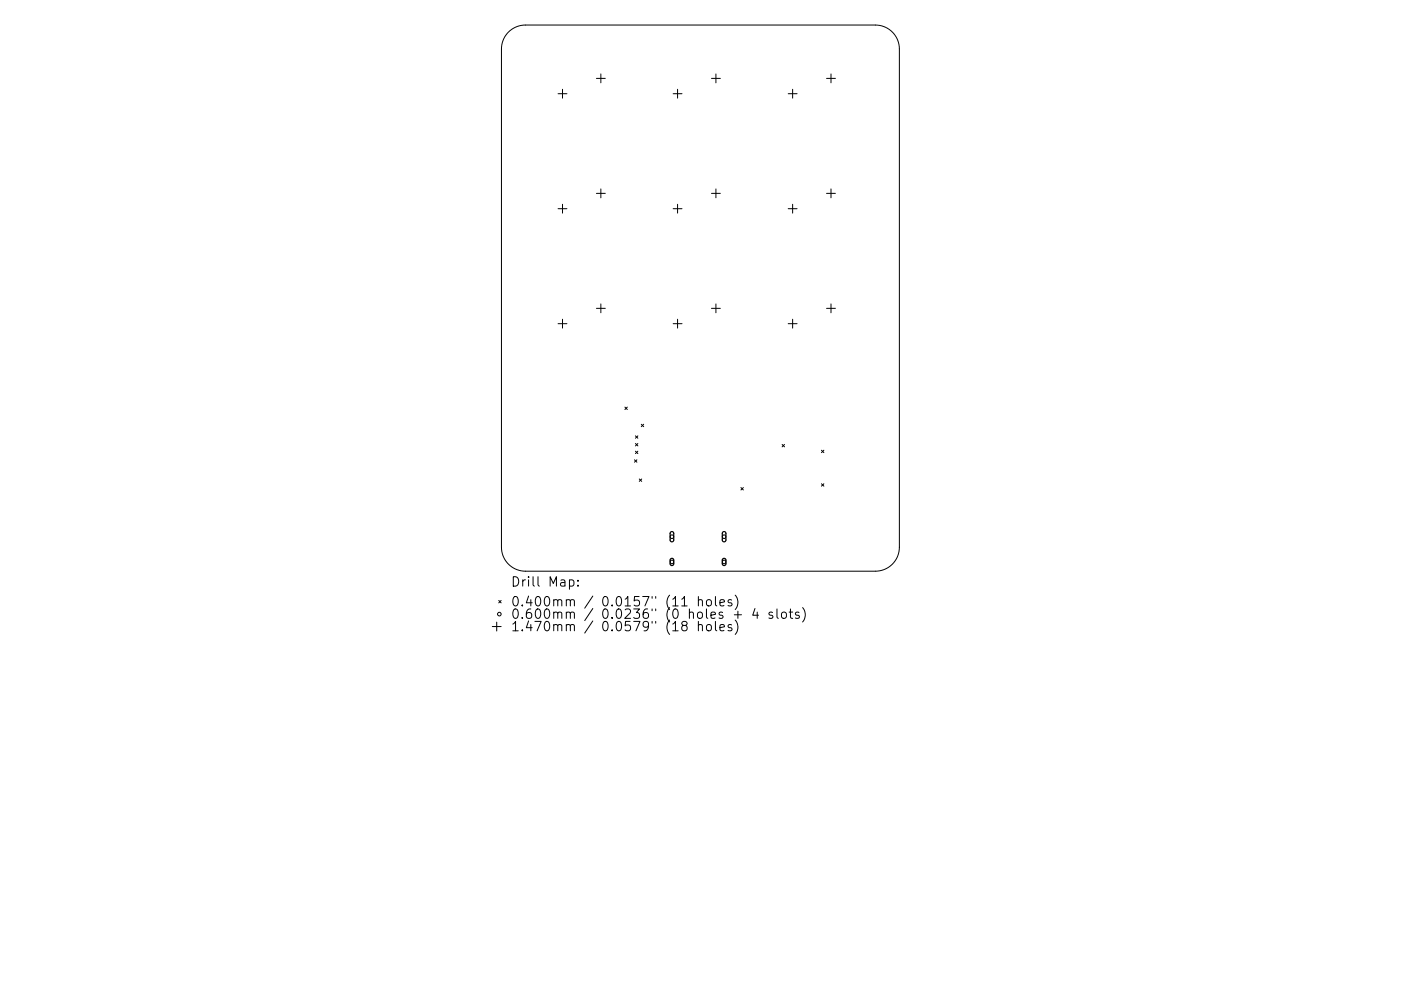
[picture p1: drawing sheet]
<svg xmlns="http://www.w3.org/2000/svg" width="297mm" height="210mm" viewBox="0 0 297 210" stroke-linecap="round" stroke-linejoin="round" font-family="sans-serif">
<defs><g id="words">
<g font-size="2.8">
<text x="108.3" y="124.5">Drill Map:</text>
<text x="108.3" y="128.7">0.400mm / 0.0157&quot; (11 holes)</text>
<text x="108.3" y="131.3">0.600mm / 0.0236&quot; (0 holes + 4 slots)</text>
<text x="108.3" y="133.9">1.470mm / 0.0579&quot; (18 holes)</text>
</g>
</g></defs>
<g fill="none" stroke="#000" stroke-width=".21">
<path d="M107.8 6.8a5.1 5.1 0 0 1 3.6-1.5h74.2a5.1 5.1 0 0 1 5.1 5.1v105.7a5.1 5.1 0 0 1-5.1 5.1h-74.2a5.1 5.1 0 0 1-5.1-5.1v-105.7a5.1 5.1 0 0 1 1.5-3.6zM118.3 19.9h1.9M119.3 18.9v1.9M126.5 16.6h1.8M127.4 15.7v1.9M142.7 19.9h1.9M143.7 18.9v1.9M150.8 16.6h1.9M151.8 15.7v1.9M167.1 19.9h1.9M168.1 18.9v1.9M175.2 16.6h1.9"/>
<path d="M176.2 15.7v1.9M118.3 44.3h1.9M119.3 43.3v1.9M126.5 41h1.8M127.4 40.1v1.9M142.7 44.3h1.9M143.7 43.3v1.9M150.8 41h1.9M151.8 40.1v1.9M167.1 44.3h1.9M168.1 43.3v1.9M175.2 41h1.9"/>
<path d="M176.2 40.1v1.9M118.3 68.7h1.9M119.3 67.7v1.9M126.5 65.4h1.8M127.4 64.5v1.9M142.7 68.7h1.9M143.7 67.7v1.9M150.8 65.4h1.9M151.8 64.5v1.9M167.1 68.7h1.9M168.1 67.7v1.9M175.2 65.4h1.9"/>
<path d="M176.2 64.5v1.9M132.5 86.4l.5 .5M133 86.4l-.5 .5M134.5 97.6l.5 .5M134.7 92.5l.5 .5M134.7 94.1l.5 .5M134.7 95.7l.5 .5M135 97.6l-.5 .5M135.2 92.5l-.5 .5M135.2 94.1l-.5 .5M135.2 95.7l-.5 .5M136 90l.5 .5"/>
<path d="M136.5 90l-.5 .5M165.8 94.3l.5 .5M166.3 94.3l-.5 .5M174.2 95.5l.5 .5M174.7 95.5l-.5 .5M135.5 101.6l.6 .5M136.1 101.6l-.6 .5M157.1 103.4l.5 .6M157.6 103.4l-.5 .6M174.2 102.6l.5 .5M174.7 102.6l-.5 .5M104.4 132.9h1.9"/>
<path d="M105.3 132v1.9M105.7 127.4l.6 .5M106.3 127.4l-.6 .5M120.7 123.1l.6-.1 .4 .4v.6l-.2 .3h-.8M122.5 124.2v.2M122.5 123.1v.2M144.9 132.7l-.4-.4 .1-.3 .3-.2 .6 .1 .2 .3-.1 .3-.9 .3-.2 .3 .1 .5 .3 .2h.4l.4-.3v-.4l-.4-.4M148.1 127.4l.3-.2 .4 .1 .1 1.3M148.1 132.7a.5 .5 0 0 1 .8 .1v1M148.1 126.6v2M148.1 131.8v2M149.9 127.4l.3-.2a.54 .54 0 0 1 .6 .4v.6a.54 .54 0 0 1-.5 .4 .54 .54 0 0 1-.5-.4z"/>
<path d="M149.9 132.7a.54 .54 0 0 1 .5-.2 .54 .54 0 0 1 .4 .4v.6a.54 .54 0 0 1-.5 .4 .54 .54 0 0 1-.5-.4zM151.7 126.6v1.7l.3 .3M151.7 131.8v1.8l.3 .2M152.6 127.9l1-.2-.1-.4-.6-.1-.3 .3 .1 1h.8M152.6 133.2l1-.2-.1-.4-.6-.1-.3 .3 .1 .9h.8M155.1 127.3l-.5-.1-.2 .3v.3l.7 .2v.5h-.7M155.1 132.6l-.5-.1-.2 .3v.3l.7 .2v.4h-.7M155.7 130.4h1.5M155.9 126.3a2.29 2.29 0 0 1 0 3M155.9 131.6a2.29 2.29 0 0 1 0 3M156.4 129.7v1.5M160.1 129.1l-.5 1.4h1.2"/>
<path d="M160.5 129.9v1.3M163.8 130l-.5-.1-.3 .2 .1 .3 .7 .2v.5h-.8M164.7 129.2v1.7l.3 .3M165.8 130.1a.54 .54 0 0 1 .5-.2 .54 .54 0 0 1 .4 .3v.6a.54 .54 0 0 1-.5 .4 .54 .54 0 0 1-.5-.4zM167.3 129.9h.8M167.6 129.2v1.7l.1 .2 .4 .1M169.4 130l-.5-.1-.3 .2 .1 .3 .7 .2v.5h-.8M170.2 128.9a2.29 2.29 0 0 1 0 3.1"/>
<circle cx="142.5" cy="113.9" r=".38"/>
<circle cx="142.5" cy="119.2" r=".38"/>
<circle cx="153.5" cy="113.9" r=".38"/>
<circle cx="153.5" cy="119.2" r=".38"/>
<circle cx="105.9" cy="130.3" r=".38"/>
</g>
<path d="M142.2 112.9l.4-.1 .2 .3v1.5l-.3 .4-.3-.1-.1-.3zM142.2 118.6l.4-.1 .2 .2v1l-.2 .3-.3-.1-.2-.2zM153.3 112.9l.3-.1 .3 .3v1.5l-.3 .4-.3-.1-.2-.3zM153.3 118.6l.3-.1 .3 .2v1l-.3 .3-.3-.1-.1-.2z" fill="none" stroke="#000" stroke-width=".26"/>
<use href="#words"/>
</svg>
